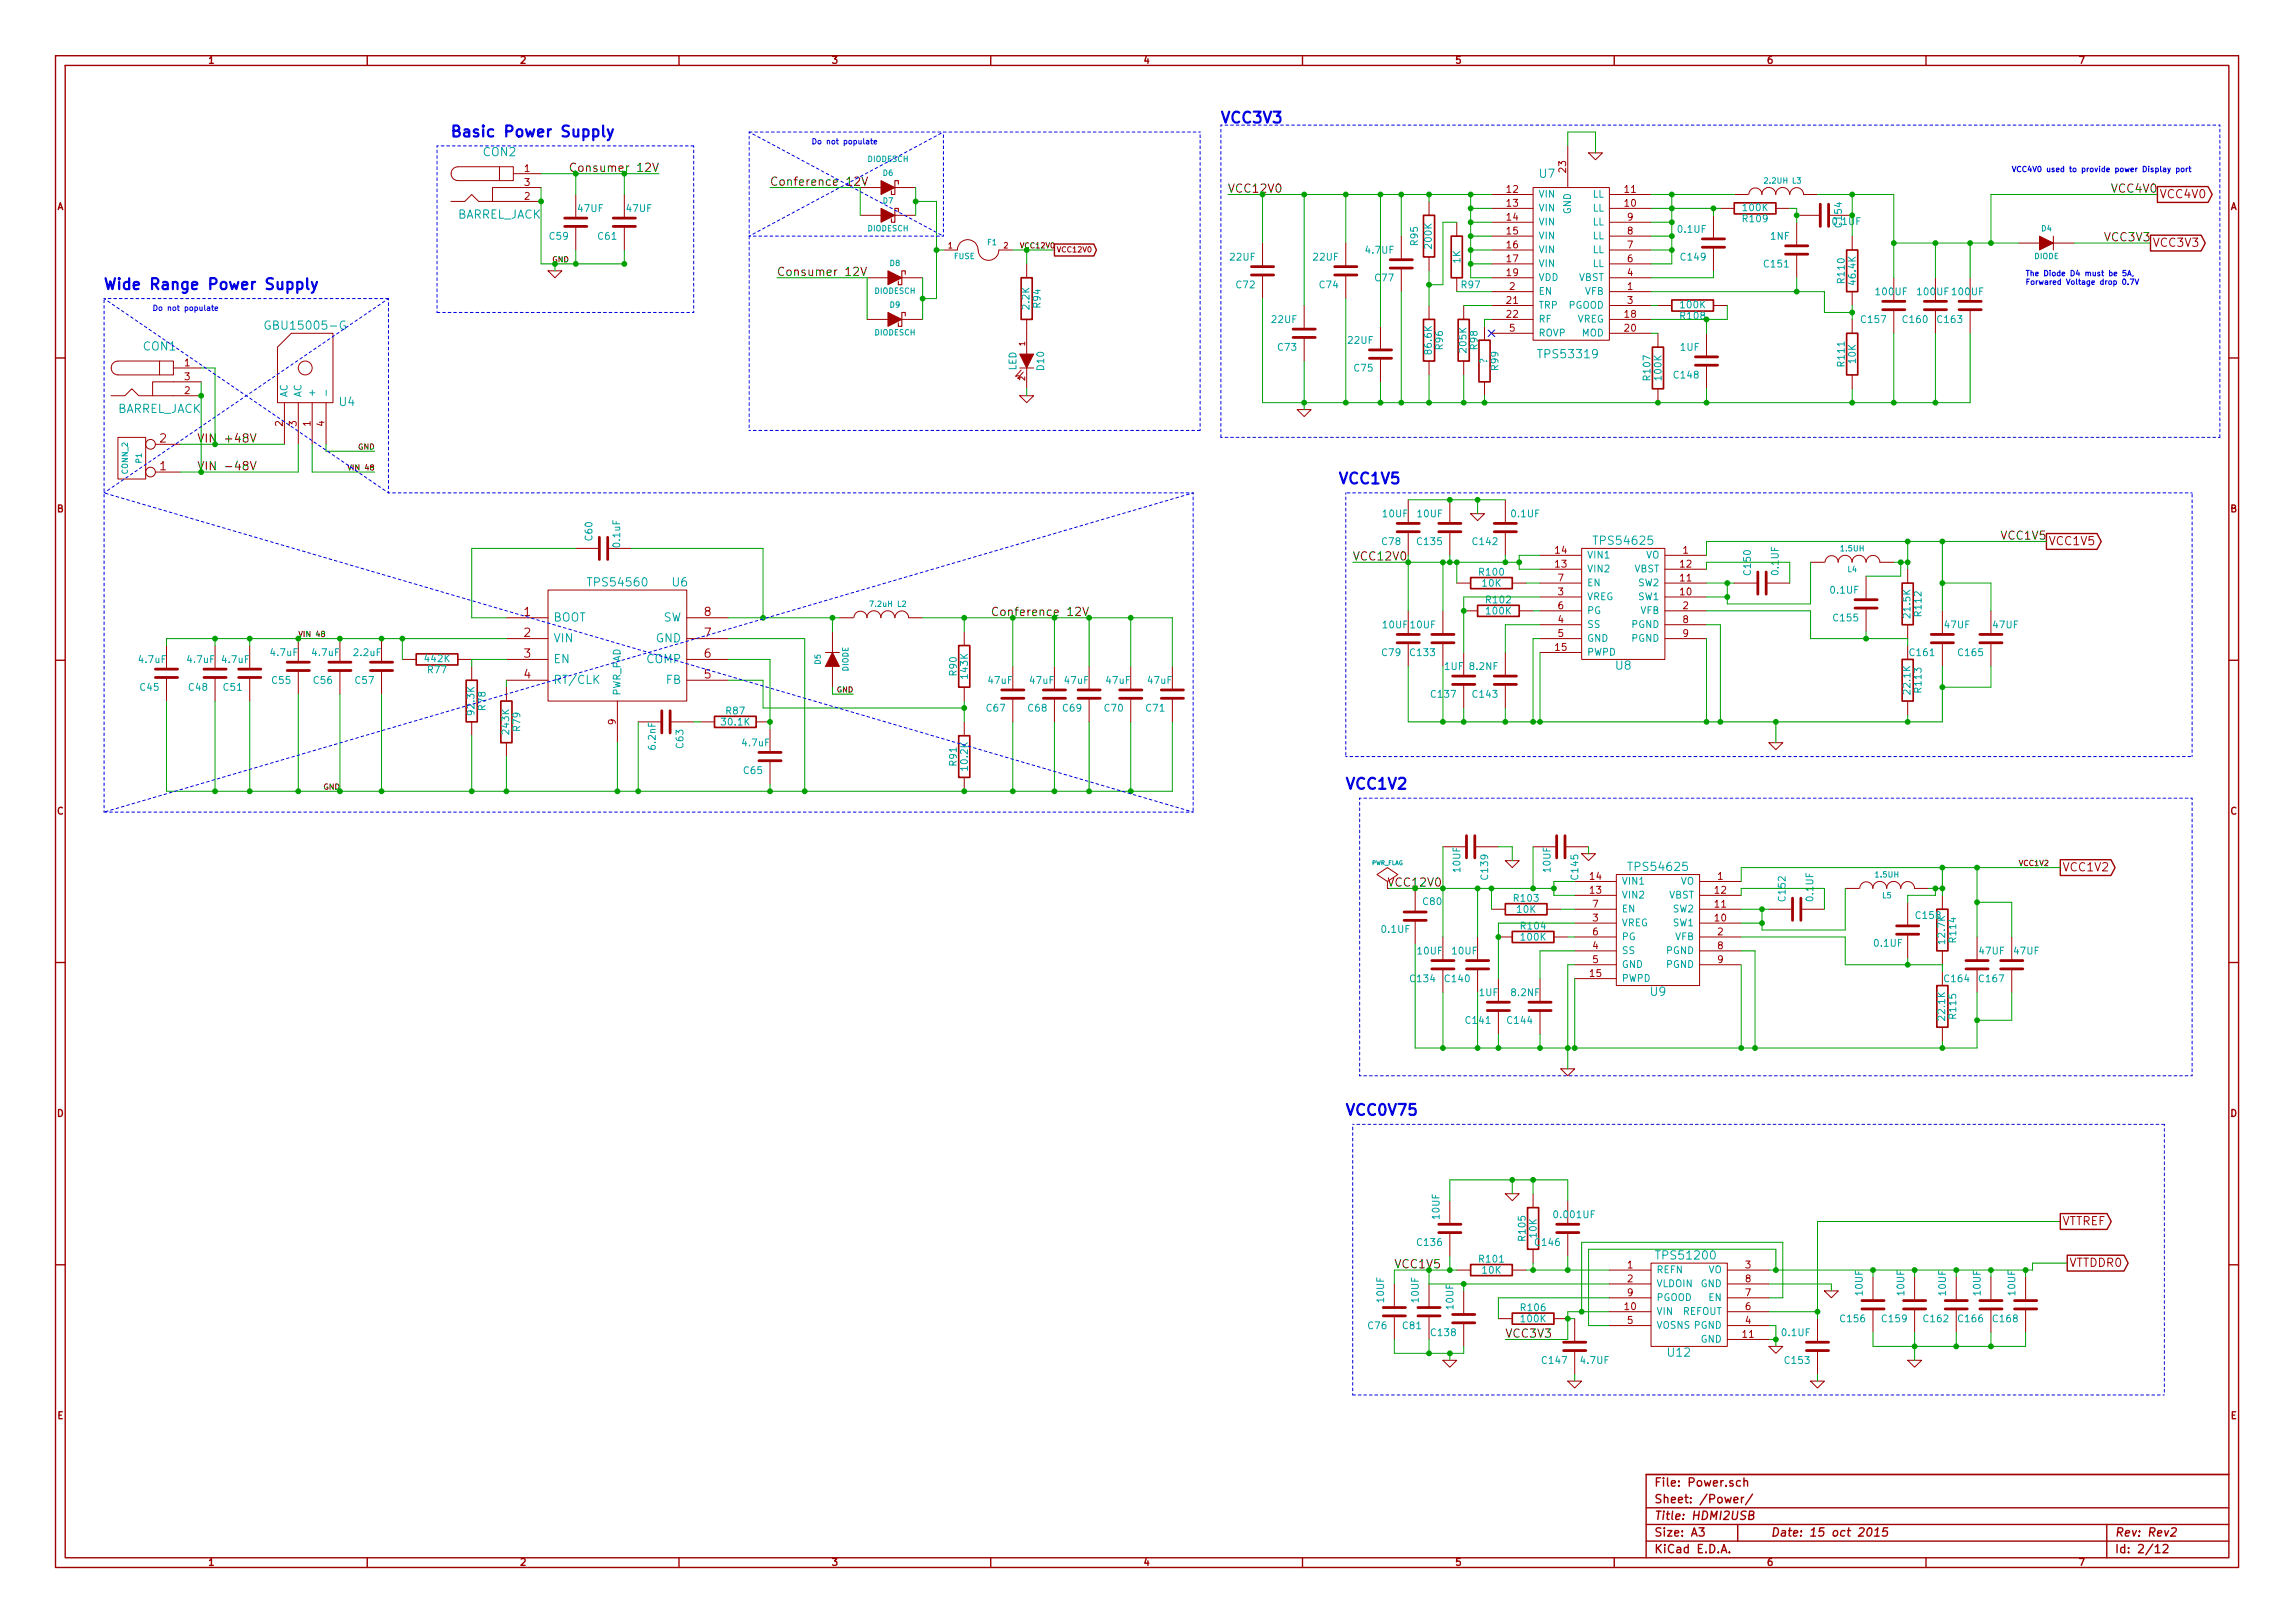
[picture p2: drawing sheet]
<svg xmlns="http://www.w3.org/2000/svg" width="420mm" height="297mm" viewBox="0 0 420 297" stroke-linecap="round" stroke-linejoin="round" font-family="sans-serif">
<defs><g id="words">
<g font-size="2.8" fill="#00f">
<text x="223.5" y="22.6">VCC3V3</text>
<text x="82.5" y="25.2">Basic Power Supply</text>
<text x="19" y="53.1">Wide Range Power Supply</text>
<text x="245.1" y="88.7">VCC1V5</text>
<text x="246.4" y="144.6">VCC1V2</text>
<text x="246.4" y="204.3">VCC0V75</text>
</g>
<g font-size="2.1" fill="#00a0a0">
<text x="88.5" y="28.7">CON2</text>
<text x="281.9" y="32.6">U7</text>
<text x="83.5" y="40.1">BARREL_JACK</text>
<text x="26.3" y="64.2">CON1</text>
<text x="49.4" y="60.4">GBU15005-G</text>
<text x="282" y="65.6">TPS53319</text>
<text x="21.3" y="75.7">BARREL_JACK</text>
<text x="62.2" y="74.4">U4</text>
<text x="292.2" y="99.8">TPS54625</text>
<text x="108" y="107.4">TPS54560</text>
<text x="123.1" y="107.4">U6</text>
<text x="101.3" y="113.8">BOOT</text>
<text x="121.3" y="113.8">SW</text>
<text x="101.3" y="117.6">VIN</text>
<text x="120" y="117.6">GND</text>
<text x="101.3" y="121.4">EN</text>
<text x="101.3" y="125.3">RT/CLK</text>
<text x="118.3" y="121.4">COMP</text>
<text x="121.9" y="125.3">FB</text>
<text x="295.8" y="122.6">U8</text>
<text x="298.5" y="159.5">TPS54625</text>
<text x="302.2" y="182.3">U9</text>
<text x="303.6" y="230.6">TPS51200</text>
<text x="305.4" y="248.4">U12</text>
</g>
<g font-size="2.1" fill="#00a000">
<text x="105.8" y="31.5">Consumer 12V</text>
<text x="224.8" y="35.3">VCC12V0</text>
<text x="37.8" y="81.1">VIN +48V</text>
<text x="183.3" y="112.8">Conference 12V</text>
<text x="255.3" y="232.2">VCC1V5</text>
</g>
<g font-size="2.1">
<text x="141" y="34.1">Conference 12V</text>
<text x="386.7" y="35.3">VCC4V0</text>
<text x="385.4" y="44.2">VCC3V3</text>
<text x="142.2" y="50.6">Consumer 12V</text>
<text x="38.4" y="86.1">VIN -48V</text>
<text x="366.5" y="98.8">VCC1V5</text>
<text x="247.6" y="102.7">VCC12V0</text>
<text x="275.6" y="244.9">VCC3V3</text>
</g>
<g font-size="2.1" fill="#a00000">
<text x="395.4" y="36.4">VCC4V0</text>
<text x="394.1" y="45.2">VCC3V3</text>
<text x="29.3" y="81.1">2</text>
<text x="29.3" y="86.1">1</text>
<text x="375.1" y="99.9">VCC1V5</text>
<text x="95.9" y="112.8">1</text>
<text x="129" y="112.8">8</text>
<text x="95.9" y="116.6">2</text>
<text x="129" y="116.6">7</text>
<text x="95.9" y="120.4">3</text>
<text x="95.9" y="124.2">4</text>
<text x="129" y="124.2">5</text>
<text x="129" y="120.4">6</text>
<text x="377.6" y="159.5">VCC1V2</text>
<text x="254" y="162.3">VCC12V0</text>
<text x="377.6" y="224.3">VTTREF</text>
<text x="378.9" y="231.9">VTTDDR0</text>
<text x="302.9" y="272.1">File: Power.sch</text>
<text x="302.9" y="275.2">Sheet: /Power/</text>
<text x="302.9" y="281.3">Size: A3</text>
<text x="302.9" y="278.2">Title: HDMI2USB</text>
<text x="324.2" y="281.3">Date: 15 oct 2015</text>
<text x="387.2" y="281.3">Rev: Rev2</text>
<text x="302.9" y="284.3">KiCad E.D.A.</text>
<text x="387.2" y="284.3">Id: 2/12</text>
</g>
<g font-size="1.8" fill="#a00000">
<text x="38.2" y="11.7">1</text>
<text x="95.3" y="11.7">2</text>
<text x="152.4" y="11.7">3</text>
<text x="209.4" y="11.7">4</text>
<text x="266.5" y="11.7">5</text>
<text x="323.6" y="11.7">6</text>
<text x="380.7" y="11.7">7</text>
<text x="96" y="31.5">1</text>
<text x="96" y="34.1">3</text>
<text x="275.9" y="35.3">12</text>
<text x="286.8" y="31.5" transform="rotate(-90 286.8 31.5)">23</text>
<text x="297.5" y="35.3">11</text>
<text x="10.4" y="38.5">A</text>
<text x="96" y="36.6">2</text>
<text x="275.9" y="37.9">13</text>
<text x="275.9" y="40.4">14</text>
<text x="297.5" y="37.9">10</text>
<text x="298" y="40.4">9</text>
<text x="408.3" y="38.5">A</text>
<text x="275.9" y="43">15</text>
<text x="275.9" y="45.5">16</text>
<text x="298" y="45.5">7</text>
<text x="298" y="43">8</text>
<text x="275.9" y="48">17</text>
<text x="275.9" y="50.6">19</text>
<text x="276.4" y="53.1">2</text>
<text x="298" y="53.1">1</text>
<text x="298" y="50.6">4</text>
<text x="298" y="48">6</text>
<text x="275.9" y="55.7">21</text>
<text x="275.9" y="58.2">22</text>
<text x="297.5" y="58.2">18</text>
<text x="298" y="55.7">3</text>
<text x="276.4" y="60.7">5</text>
<text x="297.5" y="60.7">20</text>
<text x="33.8" y="67.1">1</text>
<text x="33.8" y="69.6">3</text>
<text x="33.8" y="72.2">2</text>
<text x="51.8" y="78" transform="rotate(-90 51.8 78)">2</text>
<text x="54.4" y="78" transform="rotate(-90 54.4 78)">3</text>
<text x="56.9" y="78" transform="rotate(-90 56.9 78)">1</text>
<text x="59.4" y="78" transform="rotate(-90 59.4 78)">4</text>
<text x="10.4" y="93.8">B</text>
<text x="408.3" y="93.8">B</text>
<text x="284.8" y="101.4">14</text>
<text x="308.1" y="101.4">1</text>
<text x="284.8" y="103.9">13</text>
<text x="285.3" y="106.5">7</text>
<text x="307.6" y="106.5">11</text>
<text x="307.6" y="103.9">12</text>
<text x="285.3" y="109">3</text>
<text x="285.3" y="111.5">6</text>
<text x="307.6" y="109">10</text>
<text x="308.1" y="111.5">2</text>
<text x="284.8" y="119.2">15</text>
<text x="285.3" y="114.1">4</text>
<text x="285.3" y="116.6">5</text>
<text x="308.1" y="114.1">8</text>
<text x="308.1" y="116.6">9</text>
<text x="112.8" y="132.6" transform="rotate(-90 112.8 132.6)">9</text>
<text x="10.4" y="149.1">C</text>
<text x="408.3" y="149.1">C</text>
<text x="291.1" y="161.1">14</text>
<text x="314.5" y="161.1">1</text>
<text x="291.1" y="163.6">13</text>
<text x="291.6" y="166.2">7</text>
<text x="314" y="166.2">11</text>
<text x="314" y="163.6">12</text>
<text x="291.6" y="168.7">3</text>
<text x="291.6" y="173.8">4</text>
<text x="291.6" y="171.2">6</text>
<text x="314" y="168.7">10</text>
<text x="314.5" y="171.2">2</text>
<text x="314.5" y="173.8">8</text>
<text x="291.1" y="178.9">15</text>
<text x="291.6" y="176.3">5</text>
<text x="314.5" y="176.3">9</text>
<text x="10.4" y="204.5">D</text>
<text x="408.3" y="204.5">D</text>
<text x="298" y="232.2">1</text>
<text x="319.6" y="232.2">3</text>
<text x="297.5" y="239.8">10</text>
<text x="298" y="234.7">2</text>
<text x="298" y="237.3">9</text>
<text x="319.6" y="239.8">6</text>
<text x="319.6" y="237.3">7</text>
<text x="319.6" y="234.7">8</text>
<text x="298" y="242.4">5</text>
<text x="319.1" y="244.9">11</text>
<text x="319.6" y="242.4">4</text>
<text x="10.5" y="259.8">E</text>
<text x="408.4" y="259.8">E</text>
<text x="38.2" y="286.6">1</text>
<text x="95.3" y="286.6">2</text>
<text x="152.4" y="286.6">3</text>
<text x="209.4" y="286.6">4</text>
<text x="266.5" y="286.6">5</text>
<text x="323.6" y="286.6">6</text>
<text x="380.7" y="286.6">7</text>
</g>
<g font-size="1.8" fill="#00a0a0">
<text x="105.9" y="38.8">47UF</text>
<text x="114.8" y="38.8">47UF</text>
<text x="281.7" y="36.2">VIN</text>
<text x="281.7" y="38.8">VIN</text>
<text x="281.7" y="41.3">VIN</text>
<text x="287.7" y="39.3" transform="rotate(-90 287.7 39.3)">GND</text>
<text x="291.5" y="41.3">LL</text>
<text x="291.5" y="38.8">LL</text>
<text x="291.5" y="36.2">LL</text>
<text x="319.2" y="40.7">R109</text>
<text x="319.2" y="38.7">100K</text>
<text x="335.6" y="41.2">0.1UF</text>
<text x="337.3" y="41.4" transform="rotate(-90 337.3 41.4)">C154</text>
<text x="100.7" y="43.9">C59</text>
<text x="109.6" y="43.9">C61</text>
<text x="225.3" y="47.7">22UF</text>
<text x="240.5" y="47.7">22UF</text>
<text x="250.1" y="46.5">4.7UF</text>
<text x="259.6" y="44.8" transform="rotate(-90 259.6 44.8)">R95</text>
<text x="262.2" y="45.3" transform="rotate(-90 262.2 45.3)">200K</text>
<text x="281.7" y="43.9">VIN</text>
<text x="281.7" y="46.4">VIN</text>
<text x="291.5" y="46.4">LL</text>
<text x="291.5" y="43.9">LL</text>
<text x="307.3" y="42.7">0.1UF</text>
<text x="307.8" y="47.7">C149</text>
<text x="324.2" y="43.9">1NF</text>
<text x="226.4" y="52.8">C72</text>
<text x="241.6" y="52.8">C74</text>
<text x="251.8" y="51.5">C77</text>
<text x="267.4" y="48.1" transform="rotate(-90 267.4 48.1)">1K</text>
<text x="267.6" y="52.8">R97</text>
<text x="281.7" y="48.9">VIN</text>
<text x="281.7" y="51.5">VDD</text>
<text x="288.9" y="51.5">VBST</text>
<text x="291.5" y="48.9">LL</text>
<text x="323.1" y="49">C151</text>
<text x="337.8" y="51.7" transform="rotate(-90 337.8 51.7)">R110</text>
<text x="339.8" y="51.9" transform="rotate(-90 339.8 51.9)">46.4K</text>
<text x="188.5" y="56.5" transform="rotate(-90 188.5 56.5)">2.2K</text>
<text x="190.6" y="56.3" transform="rotate(-90 190.6 56.3)">R94</text>
<text x="232.9" y="59.2">22UF</text>
<text x="281.7" y="54">EN</text>
<text x="281.7" y="56.6">TRP</text>
<text x="281.7" y="59.1">RF</text>
<text x="287" y="56.6">PGOOD</text>
<text x="288.6" y="59.1">VREG</text>
<text x="290.1" y="54">VFB</text>
<text x="307.8" y="58.5">R108</text>
<text x="307.8" y="56.5">100K</text>
<text x="340.9" y="59.2">C157</text>
<text x="343.6" y="54.1">100UF</text>
<text x="348.5" y="59.2">C160</text>
<text x="351.2" y="54.1">100UF 100UF</text>
<text x="354.8" y="59.2">C163</text>
<text x="234" y="64.2">C73</text>
<text x="246.9" y="63">22UF</text>
<text x="262.2" y="64.6" transform="rotate(-90 262.2 64.6)">86.6K</text>
<text x="264.2" y="63.9" transform="rotate(-90 264.2 63.9)">R96</text>
<text x="268.5" y="64.4" transform="rotate(-90 268.5 64.4)">205K</text>
<text x="270.6" y="63.9" transform="rotate(-90 270.6 63.9)">R98</text>
<text x="281.7" y="61.6">ROVP</text>
<text x="289.5" y="61.6">MOD</text>
<text x="307.6" y="64.2">1UF</text>
<text x="186.1" y="67.8" transform="rotate(-90 186.1 67.8)">LED</text>
<text x="191.2" y="67.7" transform="rotate(-90 191.2 67.7)">D10</text>
<text x="248" y="68.1">C75</text>
<text x="272.3" y="66.6" transform="rotate(-90 272.3 66.6)">?</text>
<text x="274.4" y="67.7" transform="rotate(-90 274.4 67.7)">R99</text>
<text x="302.2" y="69.5" transform="rotate(-90 302.2 69.5)">R107</text>
<text x="304.2" y="69.5" transform="rotate(-90 304.2 69.5)">100K</text>
<text x="306.6" y="69.3">C148</text>
<text x="337.8" y="66.9" transform="rotate(-90 337.8 66.9)">R111</text>
<text x="339.8" y="66.4" transform="rotate(-90 339.8 66.4)">10K</text>
<text x="52.7" y="72.7" transform="rotate(-90 52.7 72.7)">AC</text>
<text x="55.2" y="72.7" transform="rotate(-90 55.2 72.7)">AC</text>
<text x="57.8" y="72.7" transform="rotate(-90 57.8 72.7)">+</text>
<text x="253.2" y="94.7">10UF</text>
<text x="259.6" y="94.7">10UF</text>
<text x="276.8" y="94.7">0.1UF</text>
<text x="108.5" y="98.9" transform="rotate(-90 108.5 98.9)">C60</text>
<text x="113.6" y="100" transform="rotate(-90 113.6 100)">0.1uF</text>
<text x="253.1" y="99.8">C78</text>
<text x="259.6" y="99.8">C135</text>
<text x="269.7" y="99.8">C142</text>
<text x="270.9" y="105.4">R100</text>
<text x="271.4" y="107.4">10K</text>
<text x="290.6" y="107.4">EN</text>
<text x="290.6" y="104.8">VIN2</text>
<text x="290.6" y="102.3">VIN1</text>
<text x="299.1" y="104.8">VBST</text>
<text x="299.9" y="107.4">SW2</text>
<text x="301.2" y="102.3">VO</text>
<text x="320.6" y="105.1" transform="rotate(-90 320.6 105.1)">C150</text>
<text x="325.7" y="105.1" transform="rotate(-90 325.7 105.1)">0.1UF</text>
<text x="272.2" y="110.5">R102</text>
<text x="272.2" y="112.5">100K</text>
<text x="290.6" y="109.9">VREG</text>
<text x="290.6" y="112.4">PG</text>
<text x="299.9" y="109.9">SW1</text>
<text x="300.3" y="112.4">VFB</text>
<text x="335.2" y="108.7">0.1UF</text>
<text x="335.8" y="113.8">C155</text>
<text x="349.8" y="112.9" transform="rotate(-90 349.8 112.9)">21.5K</text>
<text x="351.8" y="112.6" transform="rotate(-90 351.8 112.6)">R112</text>
<text x="253.2" y="115">10UF</text>
<text x="258.3" y="115">10UF</text>
<text x="290.6" y="115">SS</text>
<text x="290.6" y="117.5">GND</text>
<text x="298.7" y="115">PGND</text>
<text x="298.7" y="117.5">PGND</text>
<text x="356.1" y="115">47UF</text>
<text x="365" y="115">47UF</text>
<text x="25.5" y="121.4">4.7uF</text>
<text x="34.4" y="121.4">4.7uF</text>
<text x="40.8" y="121.4">4.7uF</text>
<text x="49.7" y="120.1">4.7uF</text>
<text x="49.9" y="125.2">C55</text>
<text x="57.3" y="120.1">4.7uF</text>
<text x="57.5" y="125.2">C56</text>
<text x="64.9" y="120.1">2.2uF</text>
<text x="65.1" y="125.2">C57</text>
<text x="77.9" y="121.2">442K</text>
<text x="78.4" y="123.3">R77</text>
<text x="175.2" y="123.6" transform="rotate(-90 175.2 123.6)">R90</text>
<text x="177.2" y="124.1" transform="rotate(-90 177.2 124.1)">143K</text>
<text x="181" y="125.2">47uF</text>
<text x="188.6" y="125.2">47uF</text>
<text x="195" y="125.2">47uF</text>
<text x="202.6" y="125.2">47uF</text>
<text x="210.2" y="125.2">47uF</text>
<text x="253.1" y="120.1">C79</text>
<text x="258.3" y="120.1">C133</text>
<text x="264.5" y="122.7">1UF</text>
<text x="269.2" y="122.7">8.2NF</text>
<text x="290.6" y="120.1">PWPD</text>
<text x="349.8" y="120.1">C161</text>
<text x="358.6" y="120.1">C165</text>
<text x="25.7" y="126.5">C45</text>
<text x="34.6" y="126.5">C48</text>
<text x="41" y="126.5">C51</text>
<text x="86.9" y="130.7" transform="rotate(-90 86.9 130.7)">92.3K</text>
<text x="89" y="129.9" transform="rotate(-90 89 129.9)">R78</text>
<text x="113.7" y="127.3" transform="rotate(-90 113.7 127.3)">PWR_PAD</text>
<text x="133" y="130.8">R87</text>
<text x="180.7" y="130.3">C67</text>
<text x="188.3" y="130.3">C68</text>
<text x="194.6" y="130.3">C69</text>
<text x="202.3" y="130.3">C70</text>
<text x="209.9" y="130.3">C71</text>
<text x="262.1" y="127.7">C137</text>
<text x="269.7" y="127.7">C143</text>
<text x="349.8" y="126.9" transform="rotate(-90 349.8 126.9)">22.1K</text>
<text x="351.8" y="126.6" transform="rotate(-90 351.8 126.6)">R113</text>
<text x="93.3" y="134.2" transform="rotate(-90 93.3 134.2)">243K</text>
<text x="95.3" y="133.7" transform="rotate(-90 95.3 133.7)">R79</text>
<text x="120.1" y="137.1" transform="rotate(-90 120.1 137.1)">6.2nF</text>
<text x="125.2" y="136.9" transform="rotate(-90 125.2 136.9)">C63</text>
<text x="132.3" y="132.8">30.1K</text>
<text x="136" y="136.6">4.7uF</text>
<text x="136.2" y="141.7">C65</text>
<text x="175.2" y="140.1" transform="rotate(-90 175.2 140.1)">R91</text>
<text x="177.2" y="140.8" transform="rotate(-90 177.2 140.8)">10.2K</text>
<text x="267.4" y="159.5" transform="rotate(-90 267.4 159.5)">10UF</text>
<text x="272.5" y="160.8" transform="rotate(-90 272.5 160.8)">C139</text>
<text x="283.9" y="159.5" transform="rotate(-90 283.9 159.5)">10UF</text>
<text x="289" y="160.8" transform="rotate(-90 289 160.8)">C145</text>
<text x="296.9" y="162">VIN1</text>
<text x="307.6" y="162">VO</text>
<text x="260.6" y="165.7">C80</text>
<text x="277.3" y="165.1">R103</text>
<text x="277.8" y="167.1">10K</text>
<text x="296.9" y="167">EN</text>
<text x="296.9" y="164.5">VIN2</text>
<text x="305.4" y="164.5">VBST</text>
<text x="306.3" y="167">SW2</text>
<text x="326.9" y="164.8" transform="rotate(-90 326.9 164.8)">C152</text>
<text x="332" y="164.8" transform="rotate(-90 332 164.8)">0.1UF</text>
<text x="253" y="170.8">0.1UF</text>
<text x="278.6" y="170.2">R104</text>
<text x="278.6" y="172.2">100K</text>
<text x="296.9" y="169.6">VREG</text>
<text x="296.9" y="172.1">PG</text>
<text x="306.3" y="169.6">SW1</text>
<text x="306.6" y="172.1">VFB</text>
<text x="343.2" y="173.3">0.1UF</text>
<text x="350.9" y="168.2">C158</text>
<text x="356.2" y="172.6" transform="rotate(-90 356.2 172.6)">12.7K</text>
<text x="358.2" y="172.3" transform="rotate(-90 358.2 172.3)">R114</text>
<text x="258.3" y="179.8">C134</text>
<text x="259.6" y="174.7">10UF</text>
<text x="264.7" y="179.8">C140</text>
<text x="265.9" y="174.7">10UF</text>
<text x="296.9" y="174.7">SS</text>
<text x="296.9" y="177.2">GND</text>
<text x="296.9" y="179.7">PWPD</text>
<text x="305" y="174.7">PGND</text>
<text x="305" y="177.2">PGND</text>
<text x="356.1" y="179.8">C164</text>
<text x="362.4" y="174.7">47UF</text>
<text x="362.5" y="179.8">C167</text>
<text x="368.8" y="174.7">47UF</text>
<text x="270.8" y="182.4">1UF</text>
<text x="276.8" y="182.4">8.2NF</text>
<text x="268.5" y="187.4">C141</text>
<text x="276.1" y="187.4">C144</text>
<text x="356.2" y="186.5" transform="rotate(-90 356.2 186.5)">22.1K</text>
<text x="358.2" y="186.3" transform="rotate(-90 358.2 186.3)">R115</text>
<text x="263.6" y="223" transform="rotate(-90 263.6 223)">10UF</text>
<text x="279.3" y="226.9" transform="rotate(-90 279.3 226.9)">R105</text>
<text x="281.4" y="226.5" transform="rotate(-90 281.4 226.5)">10K</text>
<text x="284.8" y="223">0.001UF</text>
<text x="259.6" y="228.1">C136</text>
<text x="270.9" y="231.1">R101</text>
<text x="271.4" y="233.2">10K</text>
<text x="281.2" y="228.1">C146</text>
<text x="303.3" y="233.1">REFN</text>
<text x="312.6" y="233.1">VO</text>
<text x="253.4" y="238.3" transform="rotate(-90 253.4 238.3)">10UF</text>
<text x="259.8" y="238.3" transform="rotate(-90 259.8 238.3)">10UF</text>
<text x="266.1" y="239.6" transform="rotate(-90 266.1 239.6)">10UF</text>
<text x="303.3" y="235.6">VLDOIN</text>
<text x="303.3" y="238.2">PGOOD</text>
<text x="311.3" y="235.6">GND</text>
<text x="312.8" y="238.2">EN</text>
<text x="341.1" y="237" transform="rotate(-90 341.1 237)">10UF</text>
<text x="348.7" y="237" transform="rotate(-90 348.7 237)">10UF</text>
<text x="356.3" y="237" transform="rotate(-90 356.3 237)">10UF</text>
<text x="362.7" y="237" transform="rotate(-90 362.7 237)">10UF</text>
<text x="369" y="237" transform="rotate(-90 369 237)">10UF</text>
<text x="250.5" y="243.3">C76</text>
<text x="256.9" y="243.3">C81</text>
<text x="262.1" y="244.6">C138</text>
<text x="278.6" y="240">R106</text>
<text x="278.6" y="242">100K</text>
<text x="303.3" y="243.2">VOSNS PGND</text>
<text x="303.3" y="240.7">VIN</text>
<text x="307.9" y="240.7">REFOUT</text>
<text x="311.3" y="245.8">GND</text>
<text x="326.3" y="244.6">0.1UF</text>
<text x="337.1" y="242">C156</text>
<text x="344.7" y="242">C159</text>
<text x="352.3" y="242">C162</text>
<text x="358.6" y="242">C166</text>
<text x="365" y="242">C168</text>
<text x="282.4" y="249.7">C147</text>
<text x="289.5" y="249.7">4.7UF</text>
<text x="326.9" y="249.7">C153</text>
</g>
<g font-size="1.4" fill="#00f">
<text x="148.6" y="26.5">Do not populate</text>
<text x="368.3" y="31.5">VCC4V0 used to provide power Display port</text>
<text x="370.8" y="50.6">The Diode D4 must be 5A,</text>
<text x="370.8" y="52.2">Forwared Voltage drop 0.7V</text>
<text x="27.9" y="56.9">Do not populate</text>
</g>
<g font-size="1.4" fill="#00a0a0">
<text x="158.8" y="29.7">DIODESCH</text>
<text x="161.7" y="32.2">D6</text>
<text x="323.1" y="33.6">2.2UH</text>
<text x="328.1" y="33.6">L3</text>
<text x="161.7" y="37.3">D7</text>
<text x="158.8" y="42.4">DIODESCH</text>
<text x="174.7" y="47.5">FUSE</text>
<text x="180.8" y="44.9">F1</text>
<text x="372.4" y="47.5">DIODE</text>
<text x="373.8" y="42.4">D4</text>
<text x="160.1" y="53.8">DIODESCH</text>
<text x="162.9" y="48.7">D8</text>
<text x="162.9" y="56.3">D9</text>
<text x="160.1" y="61.4">DIODESCH</text>
<text x="23.4" y="86.7" transform="rotate(-90 23.4 86.7)">CONN_2</text>
<text x="26" y="84.7" transform="rotate(-90 26 84.7)">P1</text>
<text x="337.1" y="101">1.5UH</text>
<text x="338.3" y="104.8">L4</text>
<text x="159.3" y="111.1">7.2uH</text>
<text x="164.3" y="111.1">L2</text>
<text x="150.3" y="121.6" transform="rotate(-90 150.3 121.6)">D5</text>
<text x="155.4" y="122.9" transform="rotate(-90 155.4 122.9)">DIODE</text>
<text x="343.4" y="160.6">1.5UH</text>
<text x="344.6" y="164.5">L5</text>
</g>
<g font-size="1.4" fill="#a00000">
<text x="173.6" y="45.5">1</text>
<text x="183.8" y="45.5">2</text>
<text x="193.4" y="46.2">VCC12V0</text>
<text x="187.7" y="63.3" transform="rotate(-90 187.7 63.3)">1</text>
<text x="187.7" y="69.6" transform="rotate(-90 187.7 69.6)">2</text>
</g>
<g font-size="1.4">
<text x="186.7" y="45.5">VCC12V0</text>
<text x="101.1" y="48">GND</text>
<text x="65.5" y="82.3">GND</text>
<text x="64.4" y="86.1">VIN 48</text>
<text x="54.6" y="116.6">VIN 48</text>
<text x="153.1" y="126.8">GND</text>
<text x="59.2" y="144.6">GND</text>
<text x="369.6" y="158.5">VCC1V2</text>
</g>
<text font-size="1.1" fill="#00a0a0" x="251" y="158.4">PWR_FLAG</text>
</g></defs>
<g fill="none" stroke="#a00000" stroke-width=".25">
<path d="M10.2 10.2h399.6v276.7h-399.6zM11.9 12h396.2v273.1h-396.2zM67.2 10.2v1.8M124.3 10.2v1.8M181.4 10.2v1.8M238.5 10.2v1.8M295.5 10.2v1.8M352.6 10.2v1.8M395 34.1h9.2l.8 1.5-.8 1.4h-9.2zM193 44.7h7.3l.4 1.1-.4 1h-7.3zM393.7 43h9.3l.7 1.5-.7 1.4h-9.3zM10.2 65.5h1.7"/>
<path d="M408.1 65.5h1.7M374.6 97.6h9.3l.8 1.5-.8 1.4h-9.3zM10.2 120.8h1.7M408.1 120.8h1.7M377.2 157.3h9.3l.7 1.5-.7 1.4h-9.3zM10.2 176.2h1.7M408.1 176.2h1.7M10.2 231.5h1.7M377.2 222.1h8.5l.8 1.5-.8 1.4h-8.5zM378.5 229.7h10.3l.8 1.5-.8 1.4h-10.3zM408.1 231.5h1.7M301.4 276h106.7"/>
<path d="M301.4 279h106.7M311 279.6h1l-.5 .6 .4 .2v.6l-.2 .1-.7-.1M317.4 274.5l.8-.1-.1-.3-.4-.1-.3 .3 .1 .7h.6M318.1 279v3.1M318.6 271.1l-.4-.1-.3 .3 .1 .6 .2 .1 .4-.1M318.8 274v1M319.3 274l-.3 .1-.2 .2M319.3 271.1h.1a.36 .36 0 0 1 .5 .1v.8M319.3 270.5v1.5M320.2 277.3l.7-.1 .2-.2v-.3l-.3-.1h-.5l-.2 1.5 .9-.1 .1-.4-.3-.3M320.9 273.4l-1.3 2M342 279.8l.4-.2a.88 .88 0 0 1-.3 1.5l-.3-.2a1.19 1.19 0 0 1 .2-1.1z"/>
<path d="M345.6 279.6h-.7l-.2 .8 .2-.2 .5 .1 .2 .2-.2 .5-.2 .1-.6-.1M385.7 279v6.1M397.6 279.8l.6-.2 .2 .3-.1 .4-.9 .8h.9M408.1 269.9h-106.7v15.2M67.2 285.1v1.8M124.3 285.1v1.8M181.4 285.1v1.8M238.5 285.1v1.8M295.5 285.1v1.8M301.4 282.1h106.7M315.1 284.2l.5-1.5 .5 1.5M315.2 283.8h.8"/>
<path d="M316.6 284.1v.1M343.2 281.1h.8M343.3 280l.5-.4-.2 1.5M352.6 285.1v1.8M394.6 283.1l.4-.4v1.5M394.6 284.2h.9M396 282.8l.6-.1 .2 .1 .1 .3-.9 1.1h.9"/>
</g>
<g fill="none" stroke="#a00000" stroke-width=".18">
<path d="M82.5 36.9h2.6l1.3-1.3 1.2 1.3h11.5M91.4 30.5h2.6v2.6h-2.6zM91.4 30.5h-7.6a1.26 1.26 0 0 0-1.2 1.3 1.26 1.26 0 0 0 1.2 1.3h7.6M94 31.8h5.1M99.1 34.3h-8.9v2.6M105.4 35.6v4.3M114.3 35.6v4.3M157.5 39.4h3.8M157.5 34.3h3.8M163.8 39.4h3.8M163.8 34.3h3.8M261.6 36.9v2.5"/>
<path d="M273 38.1h7.7M273 35.6h7.7M280.7 34.3h13.9v28h-13.9zM287 26.7v7.6M290.8 28h2.6l-1.3 1.2zM294.6 38.1h7.7M294.6 35.6h7.7M313.7 39.4v4.3M315 38.1h2.5M317.5 35.6h2.5M320.2 35.6a1.19 1.19 0 0 1 1.2-1.2 1.19 1.19 0 0 1 1.2 1.2M322.6 35.6a1.27 1.27 0 0 1 1.2-1.3 1.27 1.27 0 0 1 1.3 1.3"/>
<path d="M325.1 35.6a1.27 1.27 0 0 1 1.3-1.3 1.27 1.27 0 0 1 1.2 1.3M325.1 38.1h2.6M327.7 35.6a1.24 1.24 0 0 1 1.2-1.2 1.24 1.24 0 0 1 1.3 1.2M328.9 39.4h4.3M330.2 35.6h2.5M334.8 39.4h4.3M100.3 49.6h2.6l-1.3 1.2zM105.4 41.4v4.4M114.3 41.4v4.4M158.7 50.8h3.9M158.7 58.5h3.9M165.1 50.8h3.8"/>
<path d="M165.1 58.5h3.8M172.7 45.8h2.6M175.3 45.8a1.89 1.89 0 0 1 1.9-1.9 1.89 1.89 0 0 1 1.9 1.9M179.1 45.8a1.88 1.88 0 0 0 1.9 1.8 1.88 1.88 0 0 0 1.9-1.8M182.9 45.8h2.5M188 48.3v2.5M188 58.5v6.3M231.1 44.5v4.3M231.1 50.3v4.3M238.8 55.9v4.3M246.4 44.5v4.3M246.4 50.3v4.3"/>
<path d="M252.7 59.7v4.3M256.5 43.2v4.3M256.5 49.1v4.3M261.6 47v2.6M261.6 55.9v2.6M266.7 40.7v2.5M266.7 50.8v2.6M268 55.9v2.6M271.8 59.7v2.6M273 53.4h7.7M273 55.9h7.7M273 50.8h7.7"/>
<path d="M273 48.3h7.7M273 45.8h7.7M273 43.2h7.7M273 40.7h7.7M273 58.5h7.7M294.6 53.4h7.7M294.6 55.9h7.7M294.6 50.8h7.7M294.6 48.3h7.7M294.6 45.8h7.7M294.6 43.2h7.7M294.6 40.7h7.7"/>
<path d="M294.6 58.5h7.7M303.5 55.9h2.6M313.7 55.9h2.5M313.7 45.2v4.4M328.9 40.7v4.3M328.9 46.5v4.3M339.1 43.2v2.6M339.1 53.4v2.5M339.1 58.5v2.5M346.7 50.8v4.4M346.7 56.7v4.3M354.3 50.8v4.4"/>
<path d="M354.3 56.7v4.3M360.7 50.8v4.4M360.7 56.7v4.3M369.6 44.5h3.8M375.9 43.2v2.6M375.9 44.5h3.8M20.3 72.4h2.6l1.2-1.2 1.3 1.2h11.4M29.2 66.1h2.5v2.5h-2.5zM29.2 66.1h-7.6a1.26 1.26 0 0 0-1.2 1.3 1.26 1.26 0 0 0 1.2 1.2h7.6M31.7 67.3h5.1M36.8 69.9h-8.9v2.5M52.1 73.7v7.6"/>
<path d="M53.3 61h7.7v12.7h-10.2v-10.2zM54.6 73.7v7.6M57.1 73.7v7.6M59.7 73.7v7.6M186.7 72.4h2.5l-1.2 1.3zM186.7 67.3h2.5M186.9 67.7l-1 1.2 .7-.2M187.3 68.1l-1 1.2 .6-.2M188 67.3v3.9M237.5 75h2.5l-1.2 1.2zM238.8 61.8v4.3M252.7 65.6v4.3"/>
<path d="M261.6 66.1v2.5M268 66.1v2.5M271.8 69.9v2.5M273 61h7.7M294.6 61h7.7M303.5 61v2.5M303.5 71.2v2.5M312.4 61v4.3M312.4 66.8v4.4M339.1 68.6v2.6M21.6 80h5.1v7.7h-5.1zM28.4 86.4h4.6"/>
<path d="M28.4 81.3h4.6M257.8 91.5v4.3M257.8 97.3v4.3M265.4 91.5v4.3M265.4 97.3v4.3M269.2 94h2.6l-1.3 1.3zM275.6 91.5v4.3M275.6 97.3v4.3M30.5 118.1v4.4M39.4 118.1v4.4M45.7 118.1v4.4M54.6 116.9v4.3"/>
<path d="M62.2 116.9v4.3M69.8 116.9v4.3M92.7 116.9h7.6M92.7 113.1h7.6M100.3 108h25.4v20.3h-25.4zM105.4 100.4h4.3M111.3 100.4h4.3M125.7 116.9h7.6M125.7 113.1h7.6M151.1 119.4h2.6M152.4 115.6v3.8M153.7 113.1h2.5"/>
<path d="M156.3 113a1.19 1.19 0 0 1 1.2-1.1 1.19 1.19 0 0 1 1.2 1.1 1.27 1.27 0 0 1 1.3-1.2 1.27 1.27 0 0 1 1.3 1.2 1.27 1.27 0 0 1 1.2-1.2 1.27 1.27 0 0 1 1.3 1.3M163.9 113a1.24 1.24 0 0 1 1.2-1.2 1.24 1.24 0 0 1 1.2 1.3M166.4 113.1h2.5M176.5 115.6v2.5M257.8 111.8v4.3M257.8 117.6v4.4M264.2 111.8v4.3M264.2 117.6v4.4M266.7 106.7h2.5M268 111.8h2.5M268 119.4v4.3M275.6 119.4v4.3"/>
<path d="M276.9 106.7h2.5M278.1 111.8h2.6M281.9 101.6h7.7M281.9 111.8h7.7M281.9 109.3h7.7M281.9 114.3h7.7M281.9 116.9h7.7M281.9 106.7h7.7M281.9 104.2h7.7M281.9 119.4h7.7M289.6 100.4h15.2v20.3h-15.2zM304.8 101.6h7.6"/>
<path d="M304.8 111.8h7.6M304.8 109.3h7.6M304.8 114.3h7.6M304.8 116.9h7.6M304.8 106.7h7.6M304.8 104.2h7.6M317.5 106.7h4.3M323.3 106.7h4.4M331.5 102.9h2.5M334.1 102.9a1.19 1.19 0 0 1 1.2-1.2 1.19 1.19 0 0 1 1.2 1.2 1.27 1.27 0 0 1 1.3-1.3 1.27 1.27 0 0 1 1.3 1.3 1.27 1.27 0 0 1 1.2-1.3 1.27 1.27 0 0 1 1.3 1.3M341.6 105.4v4.4M341.6 111.3v4.3"/>
<path d="M341.7 102.9a1.24 1.24 0 0 1 1.2-1.2 1.24 1.24 0 0 1 1.2 1.2M344.2 102.9h2.5M349.2 104.2v2.5M349.2 114.3v2.6M349.2 118.1v2.6M355.6 111.8v4.3M355.6 117.6v4.4M364.5 111.8v4.3M364.5 117.6v4.4M30.5 124v4.3M39.4 124v4.3M45.7 124v4.3"/>
<path d="M54.6 122.7v4.3M62.2 122.7v4.3M69.8 122.7v4.3M73.7 120.7h2.5M83.8 120.7h2.6M86.4 122v2.5M86.4 132.1v2.6M92.7 120.7h7.6M92.7 124.5h7.6M92.7 125.8v2.5M92.7 135.9v2.6M113 128.3v7.6"/>
<path d="M116.8 132.1h4.4M122.7 132.1h4.3M125.7 120.7h7.6M125.7 124.5h7.6M128.3 132.1h2.5M138.4 132.1h2.6M141 133.4v4.3M141 139.2v4.3M152.4 122v3.8M176.5 125.8v2.5M176.5 132.1v2.6M185.4 122v4.3"/>
<path d="M185.4 127.8v4.3M193 122v4.3M193 127.8v4.3M199.4 122v4.3M199.4 127.8v4.3M207 122v4.3M207 127.8v4.3M214.6 122v4.3M214.6 127.8v4.3M268 125.3v4.3M275.6 125.3v4.3M323.8 135.9h2.6l-1.3 1.3z"/>
<path d="M349.2 128.3v2.5M176.5 142.3v2.5M264.2 155h4.3M270 155h4.3M275.6 157.5h2.5l-1.2 1.3zM280.7 155h4.3M286.5 155h4.3M289.6 156.2h2.5l-1.3 1.3zM254 161.3l1.9-1.2-1.9-1.3-1.9 1.3 1.9 1.2v1.3M259.1 162.6v4.3M259.1 168.4v4.4M264.2 171.5v4.3"/>
<path d="M264.2 177.3v4.3M270.5 171.5v4.3M270.5 177.3v4.3M273 166.4h2.6M274.3 171.5h2.6M274.3 179.1v4.3M281.9 179.1v4.3M283.2 166.4h2.5M284.5 171.5h2.5M288.3 161.3h7.6M288.3 171.5h7.6M288.3 168.9h7.6"/>
<path d="M288.3 174h7.6M288.3 176.6h7.6M288.3 166.4h7.6M288.3 163.9h7.6M288.3 179.1h7.6M295.9 160.1h15.2v20.3h-15.2zM311.1 161.3h7.7M311.1 171.5h7.7M311.1 168.9h7.7M311.1 174h7.7M311.1 176.6h7.7M311.1 166.4h7.7"/>
<path d="M311.1 163.9h7.7M323.8 166.4h4.4M329.7 166.4h4.3M337.8 162.6h2.6M340.5 162.6a1.19 1.19 0 0 1 1.2-1.2 1.19 1.19 0 0 1 1.2 1.2M342.9 162.6a1.27 1.27 0 0 1 1.3-1.3 1.27 1.27 0 0 1 1.2 1.3M345.4 162.6a1.27 1.27 0 0 1 1.3-1.3 1.27 1.27 0 0 1 1.3 1.3M348 162.6a1.24 1.24 0 0 1 1.3-1.2 1.24 1.24 0 0 1 1.2 1.2h2.6M349.2 165.1v4.4M349.2 171v4.3M355.6 163.9v2.5M355.6 174v2.6"/>
<path d="M355.6 177.8v2.6M361.9 171.5v4.3M361.9 177.3v4.3M368.3 171.5v4.3M368.3 177.3v4.3M274.3 184.9v4.4M281.9 184.9v4.4M285.7 195.6h2.6l-1.3 1.3zM355.6 188v2.5M265.4 219.7v4.4M275.6 218.5h2.5l-1.2 1.2zM280.7 218.5v2.5"/>
<path d="M287 219.7v4.4M255.3 235v4.3M261.6 235v4.3M265.4 225.6v4.3M266.7 232.4h2.5M268 236.3v4.3M276.9 232.4h2.5M280.7 228.6v2.6M287 225.6v4.3M294.6 232.4h7.7M294.6 235h7.7M294.6 237.5h7.7"/>
<path d="M302.3 231.2h13.9v15.2h-13.9zM316.2 232.4h7.6M316.2 235h7.6M316.2 237.5h7.6M334 236.3h2.5l-1.2 1.2zM342.9 233.7v4.3M342.9 239.6v4.3M350.5 233.7v4.3M350.5 239.6v4.3M358.1 233.7v4.3M358.1 239.6v4.3M364.5 233.7v4.3"/>
<path d="M364.5 239.6v4.3M370.8 233.7v4.3M370.8 239.6v4.3M255.3 240.8v4.3M261.6 240.8v4.3M264.2 249h2.5l-1.3 1.2zM268 242.1v4.3M274.3 241.3h2.6M284.5 241.3h2.5M287 252.8h2.6l-1.3 1.2zM288.3 241.3v4.4M288.3 247.2v4.3"/>
<path d="M294.6 242.6h7.7M294.6 240.1h7.7M316.2 242.6h7.6M316.2 240.1h7.6M316.2 245.1h7.6M323.8 246.4h2.6l-1.3 1.3zM331.5 252.8h2.5l-1.3 1.2zM332.7 241.3v4.4M332.7 247.2v4.3M349.2 249h2.6l-1.3 1.2z"/>
<circle cx="55.9" cy="67.3" r="1.27"/>
<circle cx="27.6" cy="81.3" r=".89"/>
<circle cx="27.6" cy="86.4" r=".89"/>
</g>
<g fill="none" stroke="#a00000" stroke-width=".51">
<path d="M103.4 39.9h4M112.3 39.9h4M333.2 37.4v4M334.8 37.4v4M103.4 41.4h4M112.3 41.4h4M229.1 48.8h4.1M229.1 50.3h4.1M244.3 48.8h4.1M244.3 50.3h4.1M254.5 47.5h4.1M254.5 49.1h4.1"/>
<path d="M311.7 43.7h4M311.7 45.2h4M326.9 45h4.1M326.9 46.5h4.1M344.7 55.2h4M344.7 56.7h4M352.3 55.2h4.1M352.3 56.7h4.1M358.6 55.2h4.1M358.6 56.7h4.1M236.7 60.2h4.1M236.7 61.8h4.1"/>
<path d="M250.7 64h4.1M250.7 65.6h4.1M310.4 65.3h4.1M310.4 66.8h4.1M109.7 98.3v4.1M111.3 98.3v4.1M255.8 95.8h4M255.8 97.3h4M263.4 95.8h4.1M263.4 97.3h4.1M273.6 95.8h4M273.6 97.3h4"/>
<path d="M255.8 116.1h4M255.8 117.6h4M262.1 116.1h4.1M262.1 117.6h4.1M321.8 104.7v4M323.3 104.7v4M339.6 109.8h4.1M339.6 111.3h4.1M353.6 116.1h4M353.6 117.6h4M362.5 116.1h4M362.5 117.6h4"/>
<path d="M28.4 122.5h4.1M28.4 124h4.1M37.3 122.5h4.1M37.3 124h4.1M43.7 122.5h4.1M43.7 124h4.1M52.6 121.2h4M52.6 122.7h4M60.2 121.2h4.1M60.2 122.7h4.1M67.8 121.2h4.1M67.8 122.7h4.1"/>
<path d="M121.2 130.1v4M122.7 130.1v4M138.9 137.7h4.1M138.9 139.2h4.1M183.4 126.3h4.1M183.4 127.8h4.1M191 126.3h4.1M191 127.8h4.1M197.4 126.3h4M197.4 127.8h4M205 126.3h4M205 127.8h4"/>
<path d="M212.6 126.3h4.1M212.6 127.8h4.1M265.9 123.7h4.1M265.9 125.3h4.1M273.6 123.7h4M273.6 125.3h4M268.5 152.9v4.1M270 152.9v4.1M285 152.9v4.1M286.5 152.9v4.1M257 168.4h4.1M257 166.9h4.1"/>
<path d="M262.1 175.8h4.1M262.1 177.3h4.1M268.5 175.8h4M268.5 177.3h4M328.2 164.4v4M329.7 164.4v4M347.2 171h4.1M347.2 169.5h4.1M359.9 175.8h4.1M359.9 177.3h4.1M366.3 175.8h4M366.3 177.3h4"/>
<path d="M272.3 183.4h4.1M272.3 184.9h4.1M279.9 183.4h4.1M279.9 184.9h4.1M253.2 239.3h4.1M259.6 239.3h4.1M263.4 224.1h4.1M263.4 225.6h4.1M285 224.1h4.1M285 225.6h4.1M340.9 238h4M340.9 239.6h4"/>
<path d="M348.5 238h4.1M348.5 239.6h4.1M356.1 238h4.1M356.1 239.6h4.1M362.5 238h4M362.5 239.6h4M368.8 238h4.1M368.8 239.6h4.1M253.2 240.8h4.1M259.6 240.8h4.1M265.9 240.6h4.1M265.9 242.1h4.1"/>
<path d="M286.3 245.7h4M286.3 247.2h4M330.7 245.7h4.1M330.7 247.2h4.1"/>
</g>
<g fill="none" stroke="#a00000" stroke-width=".3">
<path d="M260.6 39.4h2v7.6h-2zM317.5 37.1h7.6v2.1h-7.6zM186.9 50.8h2.1v7.7h-2.1zM260.6 58.5h2v7.6h-2zM265.7 43.2h2v7.6h-2zM267 58.5h2v7.6h-2zM306.1 54.9h7.6v2h-7.6zM338.1 45.8h2v7.6h-2zM270.8 62.3h2v7.6h-2zM302.5 63.5h2v7.7h-2zM338.1 61h2v7.6h-2zM76.2 119.7h7.6v2h-7.6z"/>
<path d="M175.5 118.1h2v7.7h-2zM269.2 105.7h7.7v2h-7.7zM270.5 110.8h7.6v2h-7.6zM348.2 106.7h2.1v7.6h-2.1zM85.3 124.5h2.1v7.6h-2.1zM91.7 128.3h2v7.6h-2zM130.8 131.1h7.6v2h-7.6zM175.5 134.7h2v7.6h-2zM348.2 120.7h2.1v7.6h-2.1zM275.6 165.4h7.6v2h-7.6zM276.9 170.5h7.6v2h-7.6zM354.6 166.4h2v7.6h-2z"/>
<path d="M354.6 180.4h2v7.6h-2zM269.2 231.4h7.7v2.1h-7.7zM279.7 221h2v7.6h-2zM276.9 240.3h7.6v2.1h-7.6z"/>
</g>
<path d="M272.4 60.4l1.3 1.2M273.7 60.4l-1.3 1.2" fill="none" stroke="#0000c0" stroke-width=".18"/>
<path d="M105.4 30a.71 .71 0 0 0-1 .2 .71 .71 0 0 0 .2 1 .57 .57 0 0 0 .8 .1M156.5 32.5l.6-.1 .2 .1 .1 .3-1 1.1h1M157.8 32.4l.5 1.5 .5-1.5M156.3 49.1l.6-.2 .2 .2 .1 .2-1 1.1h1M157.6 48.9l.5 1.5 .5-1.5M36.3 79.4l.5 1.5 .5-1.5M36.3 84.5l.5 1.5 .5-1.5M63.7 85.1l.3 .9 .3-.9M59.1 116l-.2-.2v-.2h.4l.1 .3-.5 .2v.3l.2 .1 .3-.2v-.2l-.2-.1M182.7 111.3a.71 .71 0 0 0-1 .2 .71 .71 0 0 0 .1 1 .57 .57 0 0 0 .9 0" fill="none" stroke="#000" stroke-width=".18"/>
<path d="M110.4 23v1.7l.3 .3M111.3 23.7l.4 1.3M112.2 23.7l-.6 1.8-.3 .2M54.4 51.7a.67 .67 0 0 1 .9 .1v.9a.71 .71 0 0 1-.9 .1M56.2 50.9v1.7l.3 .3M57.1 51.6l.5 1.3M58 51.6l-.6 1.8-.3 .2" fill="none" stroke="#00f" stroke-width=".41"/>
<path d="M49.4 58.8a.71 .71 0 0 0-.9 .7 .71 .71 0 0 0 .9 .7l.1-.6h-.3M63.2 58.8a.71 .71 0 0 0-.9 .7 .71 .71 0 0 0 .9 .7v-.6h-.3M59.7 71.4v1M109 124.2l.7 .9M109.7 123.6l-.9 .9" fill="none" stroke="#00a0a0" stroke-width=".18"/>
<g fill="#a00000" stroke="#a00000" stroke-width=".18">
<path d="M152.4 119.4l1.3 2.6h-2.6z"/>
<path d="M161.3 33.1l2.5 1.2-2.5 1.3z"/>
<path d="M162.6 57.2l2.5 1.3-2.5 1.2z"/>
<path d="M162.6 49.6l2.5 1.2-2.5 1.3z"/>
<path d="M161.3 38.1l2.5 1.3-2.5 1.3z"/>
<path d="M186.7 64.8h2.5l-1.2 2.5z"/>
<path d="M373.4 43.2l2.5 1.3-2.5 1.3z"/>
</g>
<path d="M164.5 33.7v-.6h-.7v2.5h-.6v-.6M164.5 38.8v-.7h-.7v2.6h-.6v-.7M165.7 57.8v-.6h-.6v2.5h-.6v-.6M165.7 50.2v-.6h-.6v2.5h-.6v-.6" fill="none" stroke="#a00000" stroke-width=".2"/>
<g fill="none" stroke="#00a000" stroke-width=".18">
<path d="M99.1 34.3v14h15.2v-2.5M99.1 31.8h21.5M105.4 31.8v3.8M114.3 31.8v3.8M141 34.3h16.5v5.1M167.6 34.3v5.1M167.6 36.9h3.8v17.7h-2.5M224.8 35.6h48.2M231.1 35.6v8.9M238.8 35.6v20.3M246.4 35.6v8.9M252.7 35.6v24.1"/>
<path d="M256.5 35.6v7.6M261.6 35.6v1.3M269.2 35.6v15.2h3.8M269.2 38.1h3.8M287 26.7v-2.5h5.1v3.8M302.3 38.1h12.7M302.3 35.6h15.2M306.1 35.6v12.7h-3.8M313.7 38.1v1.3M327.7 38.1h1.2v2.6M332.7 35.6h14v15.2M339.1 35.6v7.6"/>
<path d="M395 35.6h-30.5v8.9M101.6 48.3v1.3M105.4 45.8v2.5M142.2 50.8h16.5v7.7M168.9 50.8v7.7M171.4 45.8h1.3M185.4 45.8h7.6M188 45.8v2.5M231.1 54.6v19.1h129.6v-12.7M246.4 54.6v19.1M256.5 53.4v20.3M261.6 49.6v6.3"/>
<path d="M266.7 40.7h-2.5v11.4h-2.6M266.7 53.4h6.3M268 55.9h5M269.2 40.7h3.8M269.2 45.8h3.8M269.2 48.3h3.8M269.2 43.2h3.8M273 58.5h-1.2v1.2M302.3 53.4h31.7v3.8h5.1M302.3 40.7h3.8M302.3 45.8h3.8M302.3 55.9h1.2"/>
<path d="M302.3 43.2h3.8M312.4 58.5v2.5M313.7 49.6v1.2h-11.4M316.2 55.9v2.6h-13.9M328.9 50.8v2.6M339.1 55.9v2.6M346.7 44.5h22.9M354.3 44.5v6.3M360.7 44.5v6.3M379.7 44.5h14M36.8 67.3h2.6v14M36.8 69.9v16.5"/>
<path d="M188 71.2v1.2M238.8 66.1v8.9M252.7 69.9v3.8M261.6 68.6v5.1M268 68.6v5.1M271.8 72.4v1.3M302.3 61h1.2M312.4 71.2v2.5M339.1 71.2v2.5M346.7 61v12.7M354.3 61v12.7M33 81.3h19.1"/>
<path d="M54.6 81.3v5.1h-21.6M57.1 81.3v5.1h11.5M59.7 81.3v1.3h8.9M257.8 91.5h17.8M270.5 91.5v2.5M349.2 99.1v5.1M355.6 99.1v12.7M374.6 99.1h-62.2v2.5M39.4 116.9v1.2M45.7 116.9v1.2M73.7 116.9v3.8M92.7 116.9h-62.2v1.2"/>
<path d="M105.4 100.4h-19v12.7h6.3M115.6 100.4h24.1v12.7M133.3 116.9h14v27.9M133.3 113.1h20.4M152.4 113.1v2.5M168.9 113.1h45.7v8.9M176.5 113.1v2.5M185.4 113.1v8.9M193 113.1v8.9M199.4 113.1v8.9M207 113.1v8.9M247.6 102.9h30.5"/>
<path d="M257.8 101.6v10.2M264.2 102.9v8.9M265.4 101.6v1.3M266.7 102.9v3.8M275.6 101.6v1.3M279.4 106.7h2.5M280.7 111.8h1.2M281.9 101.6h-3.8v2.6h3.8M281.9 109.3h-13.9v10.1M281.9 116.9h-1.2v15.2M281.9 114.3h-6.3v5.1M281.9 119.4v12.7"/>
<path d="M312.4 109.3h3.8M312.4 106.7h5.1M312.4 104.2v-1.3h15.3v3.8M312.4 116.9v15.2M312.4 111.8h19.1v5.1h17.7v1.2M312.4 114.3h2.6v17.8M331.5 102.9v7.6h-15.3v-3.8M341.6 115.6v1.3M346.7 102.9h2.5M348 102.9v2.5h-6.4M355.6 106.7h8.9v5.1M30.5 128.3v16.5h184.1v-12.7"/>
<path d="M39.4 128.3v16.5M45.7 128.3v16.5M54.6 127v17.8M62.2 127v17.8M69.8 127v17.8M86.4 134.7v10.1M92.7 120.7h-6.3v1.3M92.7 124.5v1.3M92.7 138.5v6.3M113 135.9v8.9M116.8 132.1v12.7M127 132.1h1.3"/>
<path d="M133.3 120.7h7.7v12.7M133.3 124.5h6.4v5.1h36.8M152.4 125.8v1.2h3.8M176.5 128.3v3.8M185.4 132.1v12.7M193 132.1v12.7M199.4 132.1v12.7M207 132.1v12.7M257.8 122v10.1h97.8v-10.1M264.2 122v10.1M268 129.6v2.5M275.6 129.6v2.5"/>
<path d="M325.1 132.1v3.8M349.2 130.8v1.3M364.5 122v3.8h-8.9M141 143.5v1.3M264.2 155v16.5M274.3 155h2.6v2.5M280.7 155v7.6M290.8 155v1.2M355.6 158.8v5.1M361.9 158.8v12.7M377.2 158.8h-58.4v2.5M254 162.6h30.5"/>
<path d="M259.1 172.8v19h102.8v-10.2M270.5 162.6v8.9M273 162.6v3.8M285.7 166.4h2.6M287 171.5h1.3M288.3 174h-6.4v5.1M288.3 161.3h-3.8v2.6h3.8M288.3 168.9h-14v10.2M288.3 176.6h-1.3v19M288.3 179.1v12.7M318.8 171.5h19v5.1h17.8v1.2M318.8 168.9h3.8"/>
<path d="M318.8 166.4h5M318.8 163.9v-1.3h15.2v3.8M318.8 176.6v15.2M318.8 174h2.5v17.8M337.8 162.6v7.6h-15.2v-3.8M349.2 175.3v1.3M353.1 162.6h2.5M354.3 162.6v1.3h-5.1v1.2M361.9 165.1h6.4v6.4M264.2 181.6v10.2M270.5 181.6v10.2M274.3 189.3v2.5"/>
<path d="M281.9 189.3v2.5M355.6 190.5v1.3M368.3 181.6v5.1h-6.4M265.4 219.7v-3.8h21.6v3.8M276.9 215.9v2.6M280.7 215.9v2.6M261.6 232.4v2.6h33M265.4 229.9v2.5M266.7 232.4h-11.4v2.6M268 235v1.3M279.4 232.4h15.2M280.7 231.2v1.2"/>
<path d="M287 229.9v2.5M294.6 237.5h-20.3v3.8M323.8 235h11.5v1.3M323.8 237.5h2.6v-10.1h-36.8v12.7M325.1 232.4v-3.8h-34.3v14h3.8M342.9 232.4v1.3M350.5 232.4v1.3M358.1 232.4v1.3M364.5 232.4v1.3M370.8 232.4v1.3M377.2 223.6h-44.5v17.7M378.5 231.2h-6.4v1.2h-48.3"/>
<path d="M255.3 245.1v2.6h12.7v-1.3M261.6 245.1v2.6M265.4 247.7v1.3M287 241.3h1.3M288.3 251.5v1.3M294.6 240.1h-7.6v5h-11.4M323.8 242.6h1.3v3.8M323.8 240.1h8.9M323.8 245.1h1.3M332.7 251.5v1.3M342.9 243.9v2.5h27.9v-2.5M350.5 243.9v5.1"/>
<path d="M358.1 243.9v2.5M364.5 243.9v2.5"/>
</g>
<g fill="#00a000" stroke="#00a000" stroke-width=".25">
<circle cx="316.2" cy="106.7" r=".41"/>
<circle cx="316.2" cy="109.3" r=".41"/>
<circle cx="349.2" cy="102.9" r=".41"/>
<circle cx="312.4" cy="132.1" r=".41"/>
<circle cx="315" cy="132.1" r=".41"/>
<circle cx="281.9" cy="132.1" r=".41"/>
<circle cx="280.7" cy="132.1" r=".41"/>
<circle cx="275.6" cy="132.1" r=".41"/>
<circle cx="268" cy="111.8" r=".41"/>
<circle cx="278.1" cy="102.9" r=".41"/>
<circle cx="268" cy="132.1" r=".41"/>
<circle cx="264.2" cy="132.1" r=".41"/>
<circle cx="266.7" cy="102.9" r=".41"/>
<circle cx="264.2" cy="102.9" r=".41"/>
<circle cx="349.2" cy="99.1" r=".41"/>
<circle cx="349.2" cy="132.1" r=".41"/>
<circle cx="257.8" cy="102.9" r=".41"/>
<circle cx="355.6" cy="99.1" r=".41"/>
<circle cx="322.6" cy="166.4" r=".41"/>
<circle cx="322.6" cy="168.9" r=".41"/>
<circle cx="355.6" cy="162.6" r=".41"/>
<circle cx="318.8" cy="191.8" r=".41"/>
<circle cx="321.3" cy="191.8" r=".41"/>
<circle cx="288.3" cy="191.8" r=".41"/>
<circle cx="287" cy="191.8" r=".41"/>
<circle cx="281.9" cy="191.8" r=".41"/>
<circle cx="274.3" cy="171.5" r=".41"/>
<circle cx="284.5" cy="162.6" r=".41"/>
<circle cx="274.3" cy="191.8" r=".41"/>
<circle cx="270.5" cy="191.8" r=".41"/>
<circle cx="273" cy="162.6" r=".41"/>
<circle cx="270.5" cy="162.6" r=".41"/>
<circle cx="355.6" cy="158.8" r=".41"/>
<circle cx="355.6" cy="191.8" r=".41"/>
<circle cx="264.2" cy="162.6" r=".41"/>
<circle cx="361.9" cy="158.8" r=".41"/>
<circle cx="269.2" cy="38.1" r=".41"/>
<circle cx="269.2" cy="40.7" r=".41"/>
<circle cx="269.2" cy="43.2" r=".41"/>
<circle cx="269.2" cy="45.8" r=".41"/>
<circle cx="269.2" cy="48.3" r=".41"/>
<circle cx="312.4" cy="58.5" r=".41"/>
<circle cx="306.1" cy="38.1" r=".41"/>
<circle cx="306.1" cy="40.7" r=".41"/>
<circle cx="306.1" cy="43.2" r=".41"/>
<circle cx="306.1" cy="45.8" r=".41"/>
<circle cx="303.5" cy="73.7" r=".41"/>
<circle cx="269.2" cy="35.6" r=".41"/>
<circle cx="268" cy="73.7" r=".41"/>
<circle cx="325.1" cy="132.1" r=".41"/>
<circle cx="306.1" cy="35.6" r=".41"/>
<circle cx="313.7" cy="38.1" r=".41"/>
<circle cx="328.9" cy="39.4" r=".41"/>
<circle cx="312.4" cy="73.7" r=".41"/>
<circle cx="339.1" cy="39.4" r=".41"/>
<circle cx="339.1" cy="57.2" r=".41"/>
<circle cx="328.9" cy="53.4" r=".41"/>
<circle cx="339.1" cy="35.6" r=".41"/>
<circle cx="339.1" cy="73.7" r=".41"/>
<circle cx="346.7" cy="44.5" r=".41"/>
<circle cx="287" cy="232.4" r=".41"/>
<circle cx="280.7" cy="232.4" r=".41"/>
<circle cx="280.7" cy="215.9" r=".41"/>
<circle cx="265.4" cy="247.7" r=".41"/>
<circle cx="342.9" cy="232.4" r=".41"/>
<circle cx="350.5" cy="232.4" r=".41"/>
<circle cx="350.5" cy="246.4" r=".41"/>
<circle cx="287" cy="241.3" r=".41"/>
<circle cx="289.6" cy="240.1" r=".41"/>
<circle cx="325.1" cy="245.1" r=".41"/>
<circle cx="358.1" cy="232.4" r=".41"/>
<circle cx="114.3" cy="48.3" r=".41"/>
<circle cx="105.4" cy="48.3" r=".41"/>
<circle cx="101.6" cy="48.3" r=".41"/>
<circle cx="268" cy="235" r=".41"/>
<circle cx="261.6" cy="73.7" r=".41"/>
<circle cx="261.6" cy="35.6" r=".41"/>
<circle cx="261.6" cy="52.1" r=".41"/>
<circle cx="256.5" cy="35.6" r=".41"/>
<circle cx="256.5" cy="73.7" r=".41"/>
<circle cx="252.7" cy="35.6" r=".41"/>
<circle cx="252.7" cy="73.7" r=".41"/>
<circle cx="238.8" cy="35.6" r=".41"/>
<circle cx="238.8" cy="73.7" r=".41"/>
<circle cx="246.4" cy="35.6" r=".41"/>
<circle cx="246.4" cy="73.7" r=".41"/>
<circle cx="265.4" cy="102.9" r=".41"/>
<circle cx="265.4" cy="91.5" r=".41"/>
<circle cx="355.6" cy="106.7" r=".41"/>
<circle cx="355.6" cy="125.8" r=".41"/>
<circle cx="346.7" cy="73.7" r=".41"/>
<circle cx="354.3" cy="44.5" r=".41"/>
<circle cx="354.3" cy="73.7" r=".41"/>
<circle cx="276.9" cy="215.9" r=".41"/>
<circle cx="265.4" cy="232.4" r=".41"/>
<circle cx="261.6" cy="247.7" r=".41"/>
<circle cx="370.8" cy="232.4" r=".41"/>
<circle cx="364.5" cy="232.4" r=".41"/>
<circle cx="358.1" cy="246.4" r=".41"/>
<circle cx="364.5" cy="246.4" r=".41"/>
<circle cx="361.9" cy="165.1" r=".41"/>
<circle cx="361.9" cy="186.7" r=".41"/>
<circle cx="280.7" cy="162.6" r=".41"/>
<circle cx="271.8" cy="73.7" r=".41"/>
<circle cx="348" cy="102.9" r=".41"/>
<circle cx="341.6" cy="116.9" r=".41"/>
<circle cx="275.6" cy="102.9" r=".41"/>
<circle cx="270.5" cy="91.5" r=".41"/>
<circle cx="349.2" cy="176.6" r=".41"/>
<circle cx="354.3" cy="162.6" r=".41"/>
<circle cx="264.2" cy="191.8" r=".41"/>
<circle cx="105.4" cy="31.8" r=".41"/>
<circle cx="69.8" cy="116.9" r=".41"/>
<circle cx="62.2" cy="116.9" r=".41"/>
<circle cx="73.7" cy="116.9" r=".41"/>
<circle cx="139.7" cy="113.1" r=".41"/>
<circle cx="62.2" cy="144.8" r=".41"/>
<circle cx="69.8" cy="144.8" r=".41"/>
<circle cx="86.4" cy="144.8" r=".41"/>
<circle cx="92.7" cy="144.8" r=".41"/>
<circle cx="113" cy="144.8" r=".41"/>
<circle cx="176.5" cy="113.1" r=".41"/>
<circle cx="176.5" cy="144.8" r=".41"/>
<circle cx="185.4" cy="144.8" r=".41"/>
<circle cx="193" cy="144.8" r=".41"/>
<circle cx="54.6" cy="116.9" r=".41"/>
<circle cx="54.6" cy="144.8" r=".41"/>
<circle cx="116.8" cy="144.8" r=".41"/>
<circle cx="152.4" cy="113.1" r=".41"/>
<circle cx="147.3" cy="144.8" r=".41"/>
<circle cx="176.5" cy="129.6" r=".41"/>
<circle cx="199.4" cy="113.1" r=".41"/>
<circle cx="199.4" cy="144.8" r=".41"/>
<circle cx="207" cy="144.8" r=".41"/>
<circle cx="207" cy="113.1" r=".41"/>
<circle cx="45.7" cy="116.9" r=".41"/>
<circle cx="39.4" cy="116.9" r=".41"/>
<circle cx="45.7" cy="144.8" r=".41"/>
<circle cx="39.4" cy="144.8" r=".41"/>
<circle cx="141" cy="132.1" r=".41"/>
<circle cx="141" cy="144.8" r=".41"/>
<circle cx="360.7" cy="44.5" r=".41"/>
<circle cx="99.1" cy="36.9" r=".41"/>
<circle cx="36.8" cy="86.4" r=".41"/>
<circle cx="36.8" cy="72.4" r=".41"/>
<circle cx="167.6" cy="36.9" r=".41"/>
<circle cx="168.9" cy="54.6" r=".41"/>
<circle cx="171.4" cy="45.8" r=".41"/>
<circle cx="325.1" cy="232.4" r=".41"/>
<circle cx="188" cy="45.8" r=".41"/>
<circle cx="364.5" cy="44.5" r=".41"/>
<circle cx="332.7" cy="240.1" r=".41"/>
</g>
<g fill="none" stroke="#00f" stroke-width=".18" stroke-dasharray=".5" stroke-dashoffset=".3">
<path d="M80 26.7h47M127 26.7v30.5M137.2 24.2v54.6M137.2 24.2l35.5 19M219.7 24.2h-82.5M223.5 22.9v57.1M406.4 22.9v57.1M406.4 22.9h-182.9M19 54.6h52.1M71.1 54.6v35.6M80 57.2v-30.5M127 57.2h-47"/>
<path d="M137.2 43.2l35.5-19M172.7 43.2v-19M172.7 43.2h-35.5M137.2 78.8h82.5M219.7 78.8v-54.6M19 90.2l52.1-35.6M71.1 90.2h147.3M71.1 90.2l-52.1-35.6M218.4 90.2v58.4M218.4 90.2l-199.4 58.4M246.4 90.2v48.3M401.3 90.2h-154.9"/>
<path d="M406.4 80h-182.9M246.4 138.5h154.9M401.3 138.5v-48.3M19 148.6v-94M218.4 148.6h-199.4M218.4 148.6l-199.4-58.4M248.9 146.1v50.8M401.3 146.1h-152.4M248.9 196.9h152.4M401.3 196.9v-50.8M247.6 205.8h148.6M396.2 205.8v49.5"/>
<path d="M247.6 255.3v-49.5M396.2 255.3h-148.6"/>
</g>
<g fill="none" stroke="#00f" stroke-width=".2">
<path d="M398.5 30.8h.3l.2 .2-.1 .4h-.4M398.5 30.8v1M399.4 30.9l.1-.1 .3 .1v.5h-.4zM400.3 30.8v.6M400.5 30.8l-.2 .2M400.7 30.8h.4M400.9 30.4v.9l.2 .1M389.2 49.5h-.5l-.1 .5 .5-.1 .1 .5h-.6M389.5 50.5l.3-1 .4 1M389.6 52v.1M389.6 50.2h.5M390 51.1h.7l-.5 1"/>
<path d="M390.5 50.4l-.1 .2M390.9 51.1l.3 1 .3-1"/>
</g>
<path d="M158.6 25.7h.4l.1 .7M159.1 25.9l-.5 .2 .1 .3 .4-.1M159.4 25.7h.4M159.5 25.4v.8l.3 .2M160 26l.5-.1v-.2h-.3l-.2 .1 .1 .5h.4M38 56.2h.4v.6M38.4 56.4l-.5 .2 .2 .2h.3M38.7 56.2h.4M38.9 55.8v.9l.2 .1M39.4 56.5l.5-.1-.1-.2h-.3l-.1 .1v.5h.4" fill="none" stroke="#00f" stroke-width=".18"/>
<use href="#words"/>
</svg>
